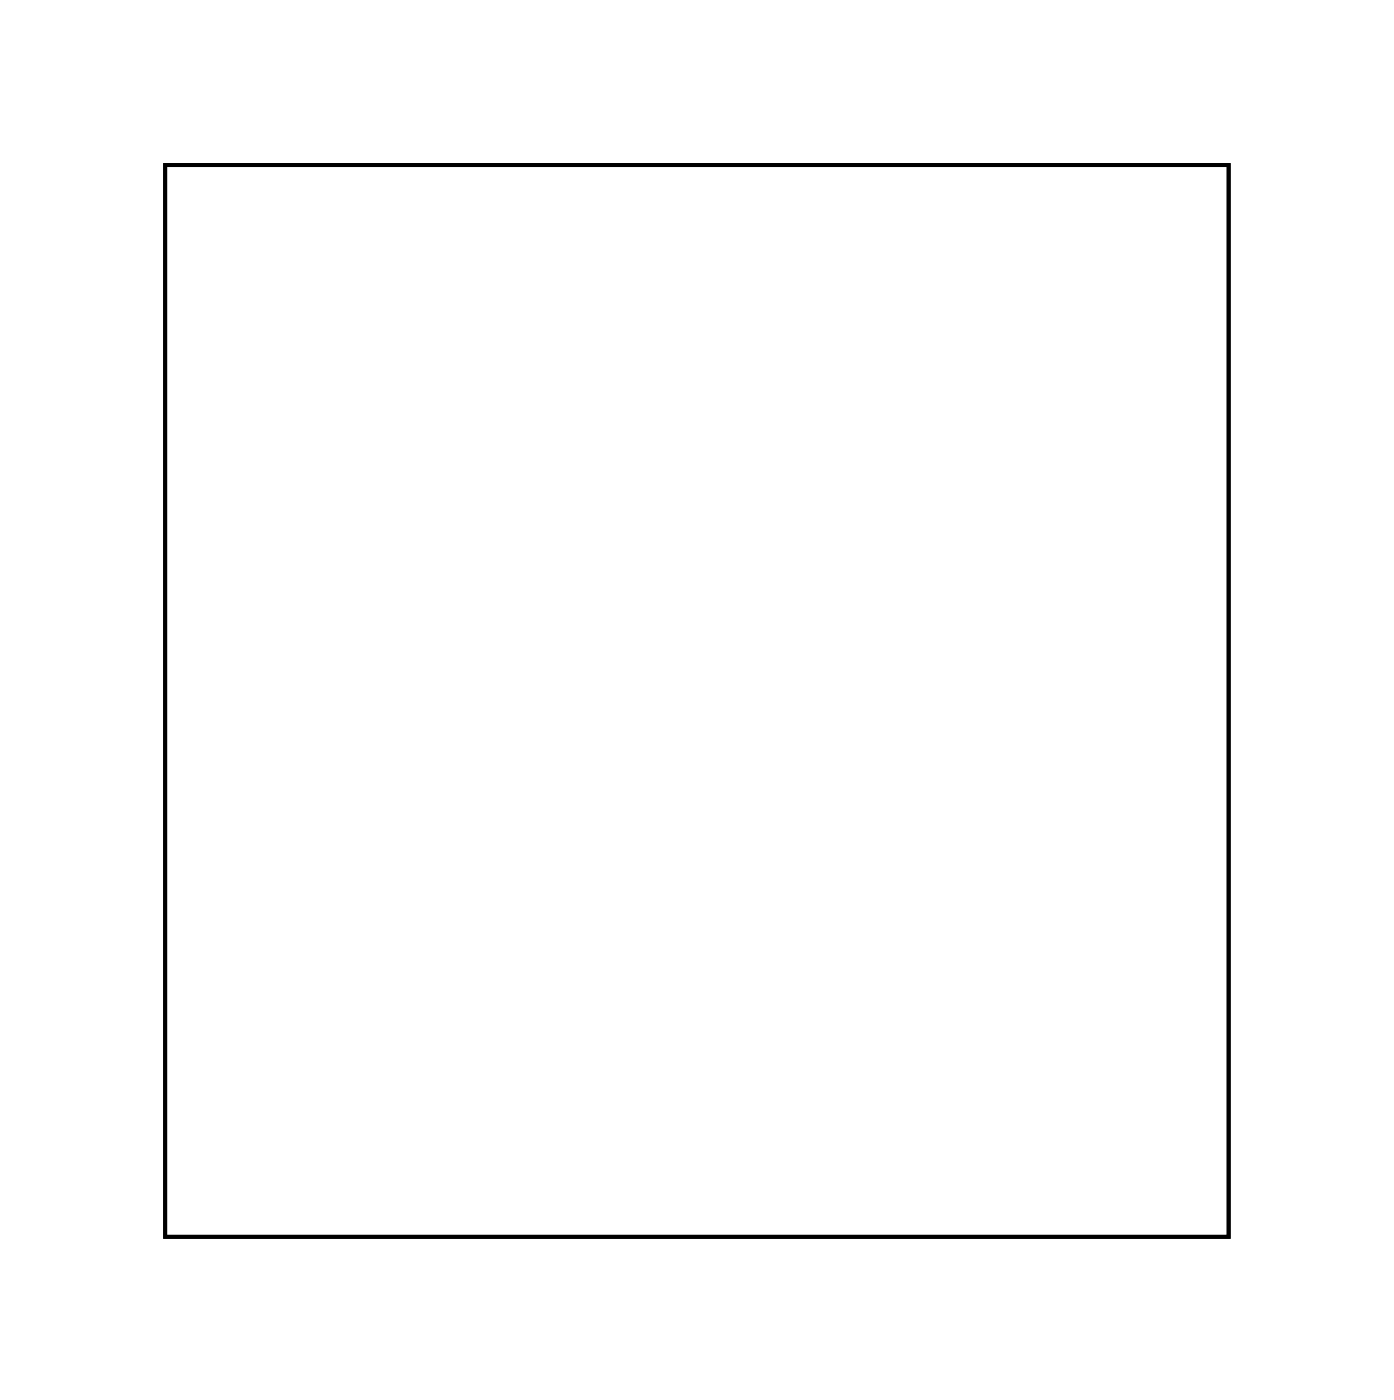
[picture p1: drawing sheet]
<svg xmlns="http://www.w3.org/2000/svg" width="72mm" height="73mm" viewBox="0 0 72 73" stroke-linecap="round" stroke-linejoin="round" font-family="sans-serif">
<path d="M8.6 8.6h55.1v55.6h-55.1z" fill="none" stroke="#000" stroke-width=".2"/>
<path d="M8.6 8.6h55.1v55.6h-55.1z" fill="none" stroke="#000" stroke-width=".05"/>
<circle cx="58.9" cy="13.7" r="2.1" fill="#fff"/>
<circle cx="58.9" cy="13.7" r="2.1" fill="none" stroke="#fff" stroke-width=".25"/>
<circle cx="58.9" cy="59.4" r="2.1" fill="#fff"/>
<circle cx="58.9" cy="59.4" r="2.1" fill="none" stroke="#fff" stroke-width=".25"/>
<circle cx="13.2" cy="59.4" r="2.1" fill="#fff"/>
<circle cx="13.2" cy="59.4" r="2.1" fill="none" stroke="#fff" stroke-width=".25"/>
<circle cx="13.2" cy="13.7" r="2.1" fill="#fff"/>
<circle cx="13.2" cy="13.7" r="2.1" fill="none" stroke="#fff" stroke-width=".25"/>
<circle cx="46.2" cy="26.4" r=".7" fill="#fff"/>
<circle cx="46.2" cy="26.4" r=".7" fill="none" stroke="#fff" stroke-width=".76" stroke-linecap="butt"/>
<circle cx="46.2" cy="16.2" r=".7" fill="#fff"/>
<circle cx="46.2" cy="16.2" r=".7" fill="none" stroke="#fff" stroke-width=".76" stroke-linecap="butt"/>
<path d="M50.6 33.3h1.4v1.4h-1.4z" fill="#fff"/>
<path d="M50.6 33.3h1.4v1.4h-1.4z" fill="none" stroke="#fff" stroke-width=".76" stroke-linecap="butt"/>
<circle cx="51.3" cy="34" r=".7" fill="#fff"/>
<circle cx="51.3" cy="34" r=".7" fill="none" stroke="#fff" stroke-width=".76" stroke-linecap="butt"/>
<circle cx="51.3" cy="41.6" r=".7" fill="#fff"/>
<circle cx="51.3" cy="41.6" r=".7" fill="none" stroke="#fff" stroke-width=".76" stroke-linecap="butt"/>
<circle cx="48.8" cy="34" r=".7" fill="#fff"/>
<circle cx="48.8" cy="34" r=".7" fill="none" stroke="#fff" stroke-width=".76" stroke-linecap="butt"/>
<circle cx="48.8" cy="41.6" r=".7" fill="#fff"/>
<circle cx="48.8" cy="41.6" r=".7" fill="none" stroke="#fff" stroke-width=".76" stroke-linecap="butt"/>
<circle cx="46.2" cy="34" r=".7" fill="#fff"/>
<circle cx="46.2" cy="34" r=".7" fill="none" stroke="#fff" stroke-width=".76" stroke-linecap="butt"/>
<circle cx="46.2" cy="41.6" r=".7" fill="#fff"/>
<circle cx="46.2" cy="41.6" r=".7" fill="none" stroke="#fff" stroke-width=".76" stroke-linecap="butt"/>
<circle cx="43.7" cy="34" r=".7" fill="#fff"/>
<circle cx="43.7" cy="34" r=".7" fill="none" stroke="#fff" stroke-width=".76" stroke-linecap="butt"/>
<circle cx="43.7" cy="41.6" r=".7" fill="#fff"/>
<circle cx="43.7" cy="41.6" r=".7" fill="none" stroke="#fff" stroke-width=".76" stroke-linecap="butt"/>
<circle cx="43.7" cy="26.4" r=".7" fill="#fff"/>
<circle cx="43.7" cy="26.4" r=".7" fill="none" stroke="#fff" stroke-width=".76" stroke-linecap="butt"/>
<circle cx="43.7" cy="16.2" r=".7" fill="#fff"/>
<circle cx="43.7" cy="16.2" r=".7" fill="none" stroke="#fff" stroke-width=".76" stroke-linecap="butt"/>
<circle cx="51.3" cy="51.8" r=".72" fill="#fff"/>
<circle cx="51.3" cy="51.8" r=".72" fill="none" stroke="#fff" stroke-width=".69" stroke-linecap="butt"/>
<circle cx="50" cy="54.3" r=".72" fill="#fff"/>
<circle cx="50" cy="54.3" r=".72" fill="none" stroke="#fff" stroke-width=".69" stroke-linecap="butt"/>
<circle cx="48.8" cy="51.8" r=".72" fill="#fff"/>
<circle cx="48.8" cy="51.8" r=".72" fill="none" stroke="#fff" stroke-width=".69" stroke-linecap="butt"/>
<circle cx="46.2" cy="51.8" r=".72" fill="#fff"/>
<circle cx="46.2" cy="51.8" r=".72" fill="none" stroke="#fff" stroke-width=".69" stroke-linecap="butt"/>
<circle cx="43.7" cy="51.8" r=".72" fill="#fff"/>
<circle cx="43.7" cy="51.8" r=".72" fill="none" stroke="#fff" stroke-width=".69" stroke-linecap="butt"/>
<circle cx="47.5" cy="54.3" r=".72" fill="#fff"/>
<circle cx="47.5" cy="54.3" r=".72" fill="none" stroke="#fff" stroke-width=".69" stroke-linecap="butt"/>
<circle cx="45" cy="54.3" r=".72" fill="#fff"/>
<circle cx="45" cy="54.3" r=".72" fill="none" stroke="#fff" stroke-width=".69" stroke-linecap="butt"/>
<circle cx="42.4" cy="54.3" r=".72" fill="#fff"/>
<circle cx="42.4" cy="54.3" r=".72" fill="none" stroke="#fff" stroke-width=".69" stroke-linecap="butt"/>
<path d="M41.5 53.4h1.9v1.9h-1.9zM41.9 54.3a.5 .5 0 0 0 1 0 .5 .5 0 0 0-1 0z" fill="#fff"/>
<g fill="none" stroke="#fff" stroke-width=".25">
<path d="M41.5 53.4h1.9v1.9h-1.9z"/>
<circle cx="42.4" cy="54.3" r=".5"/>
</g>
<circle cx="41.1" cy="60.7" r="1.6" fill="#fff"/>
<circle cx="41.1" cy="60.7" r="1.6" fill="none" stroke="#fff" stroke-width=".25"/>
<circle cx="52.6" cy="60.7" r="1.6" fill="#fff"/>
<circle cx="52.6" cy="60.7" r="1.6" fill="none" stroke="#fff" stroke-width=".25"/>
<circle cx="33.5" cy="51.8" r=".72" fill="#fff"/>
<circle cx="33.5" cy="51.8" r=".72" fill="none" stroke="#fff" stroke-width=".69" stroke-linecap="butt"/>
<circle cx="32.3" cy="54.3" r=".72" fill="#fff"/>
<circle cx="32.3" cy="54.3" r=".72" fill="none" stroke="#fff" stroke-width=".69" stroke-linecap="butt"/>
<circle cx="31" cy="51.8" r=".72" fill="#fff"/>
<circle cx="31" cy="51.8" r=".72" fill="none" stroke="#fff" stroke-width=".69" stroke-linecap="butt"/>
<circle cx="28.4" cy="51.8" r=".72" fill="#fff"/>
<circle cx="28.4" cy="51.8" r=".72" fill="none" stroke="#fff" stroke-width=".69" stroke-linecap="butt"/>
<circle cx="25.9" cy="51.8" r=".72" fill="#fff"/>
<circle cx="25.9" cy="51.8" r=".72" fill="none" stroke="#fff" stroke-width=".69" stroke-linecap="butt"/>
<circle cx="29.7" cy="54.3" r=".72" fill="#fff"/>
<circle cx="29.7" cy="54.3" r=".72" fill="none" stroke="#fff" stroke-width=".69" stroke-linecap="butt"/>
<circle cx="27.2" cy="54.3" r=".72" fill="#fff"/>
<circle cx="27.2" cy="54.3" r=".72" fill="none" stroke="#fff" stroke-width=".69" stroke-linecap="butt"/>
<circle cx="24.6" cy="54.3" r=".72" fill="#fff"/>
<circle cx="24.6" cy="54.3" r=".72" fill="none" stroke="#fff" stroke-width=".69" stroke-linecap="butt"/>
<path d="M23.7 53.4h1.9v1.9h-1.9zM24.1 54.3a.5 .5 0 0 0 1 0 .5 .5 0 0 0-1 0z" fill="#fff"/>
<g fill="none" stroke="#fff" stroke-width=".25">
<path d="M23.7 53.4h1.9v1.9h-1.9z"/>
<circle cx="24.6" cy="54.3" r=".5"/>
</g>
<circle cx="23.4" cy="60.7" r="1.6" fill="#fff"/>
<circle cx="23.4" cy="60.7" r="1.6" fill="none" stroke="#fff" stroke-width=".25"/>
<circle cx="34.8" cy="60.7" r="1.6" fill="#fff"/>
<circle cx="34.8" cy="60.7" r="1.6" fill="none" stroke="#fff" stroke-width=".25"/>
<circle cx="38.6" cy="39.1" r=".66" fill="#fff"/>
<circle cx="38.6" cy="39.1" r=".66" fill="none" stroke="#fff" stroke-width=".66" stroke-linecap="butt"/>
<circle cx="38.6" cy="36.6" r=".66" fill="#fff"/>
<circle cx="38.6" cy="36.6" r=".66" fill="none" stroke="#fff" stroke-width=".66" stroke-linecap="butt"/>
<circle cx="38.6" cy="41.6" r=".66" fill="#fff"/>
<circle cx="38.6" cy="41.6" r=".66" fill="none" stroke="#fff" stroke-width=".66" stroke-linecap="butt"/>
<circle cx="38.6" cy="44.2" r=".66" fill="#fff"/>
<circle cx="38.6" cy="44.2" r=".66" fill="none" stroke="#fff" stroke-width=".66" stroke-linecap="butt"/>
<circle cx="38.6" cy="34" r=".66" fill="#fff"/>
<circle cx="38.6" cy="34" r=".66" fill="none" stroke="#fff" stroke-width=".66" stroke-linecap="butt"/>
<circle cx="38.6" cy="31.5" r=".66" fill="#fff"/>
<circle cx="38.6" cy="31.5" r=".66" fill="none" stroke="#fff" stroke-width=".66" stroke-linecap="butt"/>
<circle cx="38.6" cy="28.9" r=".66" fill="#fff"/>
<circle cx="38.6" cy="28.9" r=".66" fill="none" stroke="#fff" stroke-width=".66" stroke-linecap="butt"/>
<circle cx="38.6" cy="26.4" r=".66" fill="#fff"/>
<circle cx="38.6" cy="26.4" r=".66" fill="none" stroke="#fff" stroke-width=".66" stroke-linecap="butt"/>
<circle cx="38.6" cy="23.9" r=".66" fill="#fff"/>
<circle cx="38.6" cy="23.9" r=".66" fill="none" stroke="#fff" stroke-width=".66" stroke-linecap="butt"/>
<circle cx="38.6" cy="21.3" r=".66" fill="#fff"/>
<circle cx="38.6" cy="21.3" r=".66" fill="none" stroke="#fff" stroke-width=".66" stroke-linecap="butt"/>
<circle cx="38.6" cy="18.8" r=".66" fill="#fff"/>
<circle cx="38.6" cy="18.8" r=".66" fill="none" stroke="#fff" stroke-width=".66" stroke-linecap="butt"/>
<circle cx="38.6" cy="16.2" r=".66" fill="#fff"/>
<circle cx="38.6" cy="16.2" r=".66" fill="none" stroke="#fff" stroke-width=".66" stroke-linecap="butt"/>
<circle cx="20.8" cy="36.6" r=".66" fill="#fff"/>
<circle cx="20.8" cy="36.6" r=".66" fill="none" stroke="#fff" stroke-width=".66" stroke-linecap="butt"/>
<circle cx="20.8" cy="39.1" r=".66" fill="#fff"/>
<circle cx="20.8" cy="39.1" r=".66" fill="none" stroke="#fff" stroke-width=".66" stroke-linecap="butt"/>
<circle cx="20.8" cy="41.6" r=".66" fill="#fff"/>
<circle cx="20.8" cy="41.6" r=".66" fill="none" stroke="#fff" stroke-width=".66" stroke-linecap="butt"/>
<circle cx="20.8" cy="44.2" r=".66" fill="#fff"/>
<circle cx="20.8" cy="44.2" r=".66" fill="none" stroke="#fff" stroke-width=".66" stroke-linecap="butt"/>
<circle cx="20.8" cy="34" r=".66" fill="#fff"/>
<circle cx="20.8" cy="34" r=".66" fill="none" stroke="#fff" stroke-width=".66" stroke-linecap="butt"/>
<circle cx="20.8" cy="31.5" r=".66" fill="#fff"/>
<circle cx="20.8" cy="31.5" r=".66" fill="none" stroke="#fff" stroke-width=".66" stroke-linecap="butt"/>
<circle cx="20.8" cy="28.9" r=".66" fill="#fff"/>
<circle cx="20.8" cy="28.9" r=".66" fill="none" stroke="#fff" stroke-width=".66" stroke-linecap="butt"/>
<circle cx="20.8" cy="26.4" r=".66" fill="#fff"/>
<circle cx="20.8" cy="26.4" r=".66" fill="none" stroke="#fff" stroke-width=".66" stroke-linecap="butt"/>
<circle cx="20.8" cy="21.3" r=".66" fill="#fff"/>
<circle cx="20.8" cy="21.3" r=".66" fill="none" stroke="#fff" stroke-width=".66" stroke-linecap="butt"/>
<circle cx="20.8" cy="23.9" r=".66" fill="#fff"/>
<circle cx="20.8" cy="23.9" r=".66" fill="none" stroke="#fff" stroke-width=".66" stroke-linecap="butt"/>
<circle cx="20.8" cy="18.8" r=".66" fill="#fff"/>
<circle cx="20.8" cy="18.8" r=".66" fill="none" stroke="#fff" stroke-width=".66" stroke-linecap="butt"/>
<circle cx="20.8" cy="16.2" r=".66" fill="#fff"/>
<circle cx="20.8" cy="16.2" r=".66" fill="none" stroke="#fff" stroke-width=".66" stroke-linecap="butt"/>
<circle cx="51.3" cy="21.3" r=".75" fill="#fff"/>
<circle cx="51.3" cy="21.3" r=".75" fill="none" stroke="#fff" stroke-width=".76" stroke-linecap="butt"/>
<circle cx="51.3" cy="23.9" r=".75" fill="#fff"/>
<circle cx="51.3" cy="23.9" r=".75" fill="none" stroke="#fff" stroke-width=".76" stroke-linecap="butt"/>
<circle cx="51.3" cy="26.4" r=".75" fill="#fff"/>
<circle cx="51.3" cy="26.4" r=".75" fill="none" stroke="#fff" stroke-width=".76" stroke-linecap="butt"/>
<circle cx="51.3" cy="28.9" r=".75" fill="#fff"/>
<circle cx="51.3" cy="28.9" r=".75" fill="none" stroke="#fff" stroke-width=".76" stroke-linecap="butt"/>
<circle cx="38.6" cy="16.2" r=".74" fill="#fff"/>
<circle cx="38.6" cy="16.2" r=".74" fill="none" stroke="#fff" stroke-width=".76" stroke-linecap="butt"/>
<circle cx="38.6" cy="18.8" r=".74" fill="#fff"/>
<circle cx="38.6" cy="18.8" r=".74" fill="none" stroke="#fff" stroke-width=".76" stroke-linecap="butt"/>
<circle cx="38.6" cy="21.3" r=".74" fill="#fff"/>
<circle cx="38.6" cy="21.3" r=".74" fill="none" stroke="#fff" stroke-width=".76" stroke-linecap="butt"/>
<circle cx="38.6" cy="23.9" r=".74" fill="#fff"/>
<circle cx="38.6" cy="23.9" r=".74" fill="none" stroke="#fff" stroke-width=".76" stroke-linecap="butt"/>
<circle cx="38.6" cy="26.4" r=".74" fill="#fff"/>
<circle cx="38.6" cy="26.4" r=".74" fill="none" stroke="#fff" stroke-width=".76" stroke-linecap="butt"/>
<circle cx="38.6" cy="28.9" r=".74" fill="#fff"/>
<circle cx="38.6" cy="28.9" r=".74" fill="none" stroke="#fff" stroke-width=".76" stroke-linecap="butt"/>
<circle cx="38.6" cy="31.5" r=".74" fill="#fff"/>
<circle cx="38.6" cy="31.5" r=".74" fill="none" stroke="#fff" stroke-width=".76" stroke-linecap="butt"/>
<circle cx="38.6" cy="34" r=".74" fill="#fff"/>
<circle cx="38.6" cy="34" r=".74" fill="none" stroke="#fff" stroke-width=".76" stroke-linecap="butt"/>
<circle cx="38.6" cy="36.6" r=".74" fill="#fff"/>
<circle cx="38.6" cy="36.6" r=".74" fill="none" stroke="#fff" stroke-width=".76" stroke-linecap="butt"/>
<circle cx="38.6" cy="39.1" r=".74" fill="#fff"/>
<circle cx="38.6" cy="39.1" r=".74" fill="none" stroke="#fff" stroke-width=".76" stroke-linecap="butt"/>
<circle cx="38.6" cy="41.6" r=".74" fill="#fff"/>
<circle cx="38.6" cy="41.6" r=".74" fill="none" stroke="#fff" stroke-width=".76" stroke-linecap="butt"/>
<circle cx="38.6" cy="44.2" r=".74" fill="#fff"/>
<circle cx="38.6" cy="44.2" r=".74" fill="none" stroke="#fff" stroke-width=".76" stroke-linecap="butt"/>
<circle cx="20.8" cy="16.2" r=".74" fill="#fff"/>
<circle cx="20.8" cy="16.2" r=".74" fill="none" stroke="#fff" stroke-width=".76" stroke-linecap="butt"/>
<circle cx="20.8" cy="18.8" r=".74" fill="#fff"/>
<circle cx="20.8" cy="18.8" r=".74" fill="none" stroke="#fff" stroke-width=".76" stroke-linecap="butt"/>
<circle cx="20.8" cy="21.3" r=".74" fill="#fff"/>
<circle cx="20.8" cy="21.3" r=".74" fill="none" stroke="#fff" stroke-width=".76" stroke-linecap="butt"/>
<circle cx="20.8" cy="23.9" r=".74" fill="#fff"/>
<circle cx="20.8" cy="23.9" r=".74" fill="none" stroke="#fff" stroke-width=".76" stroke-linecap="butt"/>
<circle cx="20.8" cy="26.4" r=".74" fill="#fff"/>
<circle cx="20.8" cy="26.4" r=".74" fill="none" stroke="#fff" stroke-width=".76" stroke-linecap="butt"/>
<circle cx="20.8" cy="28.9" r=".74" fill="#fff"/>
<circle cx="20.8" cy="28.9" r=".74" fill="none" stroke="#fff" stroke-width=".76" stroke-linecap="butt"/>
<circle cx="20.8" cy="31.5" r=".74" fill="#fff"/>
<circle cx="20.8" cy="31.5" r=".74" fill="none" stroke="#fff" stroke-width=".76" stroke-linecap="butt"/>
<circle cx="20.8" cy="34" r=".74" fill="#fff"/>
<circle cx="20.8" cy="34" r=".74" fill="none" stroke="#fff" stroke-width=".76" stroke-linecap="butt"/>
<circle cx="20.8" cy="36.6" r=".74" fill="#fff"/>
<circle cx="20.8" cy="36.6" r=".74" fill="none" stroke="#fff" stroke-width=".76" stroke-linecap="butt"/>
<circle cx="20.8" cy="39.1" r=".74" fill="#fff"/>
<circle cx="20.8" cy="39.1" r=".74" fill="none" stroke="#fff" stroke-width=".76" stroke-linecap="butt"/>
<circle cx="20.8" cy="41.6" r=".74" fill="#fff"/>
<circle cx="20.8" cy="41.6" r=".74" fill="none" stroke="#fff" stroke-width=".76" stroke-linecap="butt"/>
<circle cx="20.8" cy="44.2" r=".74" fill="#fff"/>
<circle cx="20.8" cy="44.2" r=".74" fill="none" stroke="#fff" stroke-width=".76" stroke-linecap="butt"/>
</svg>
